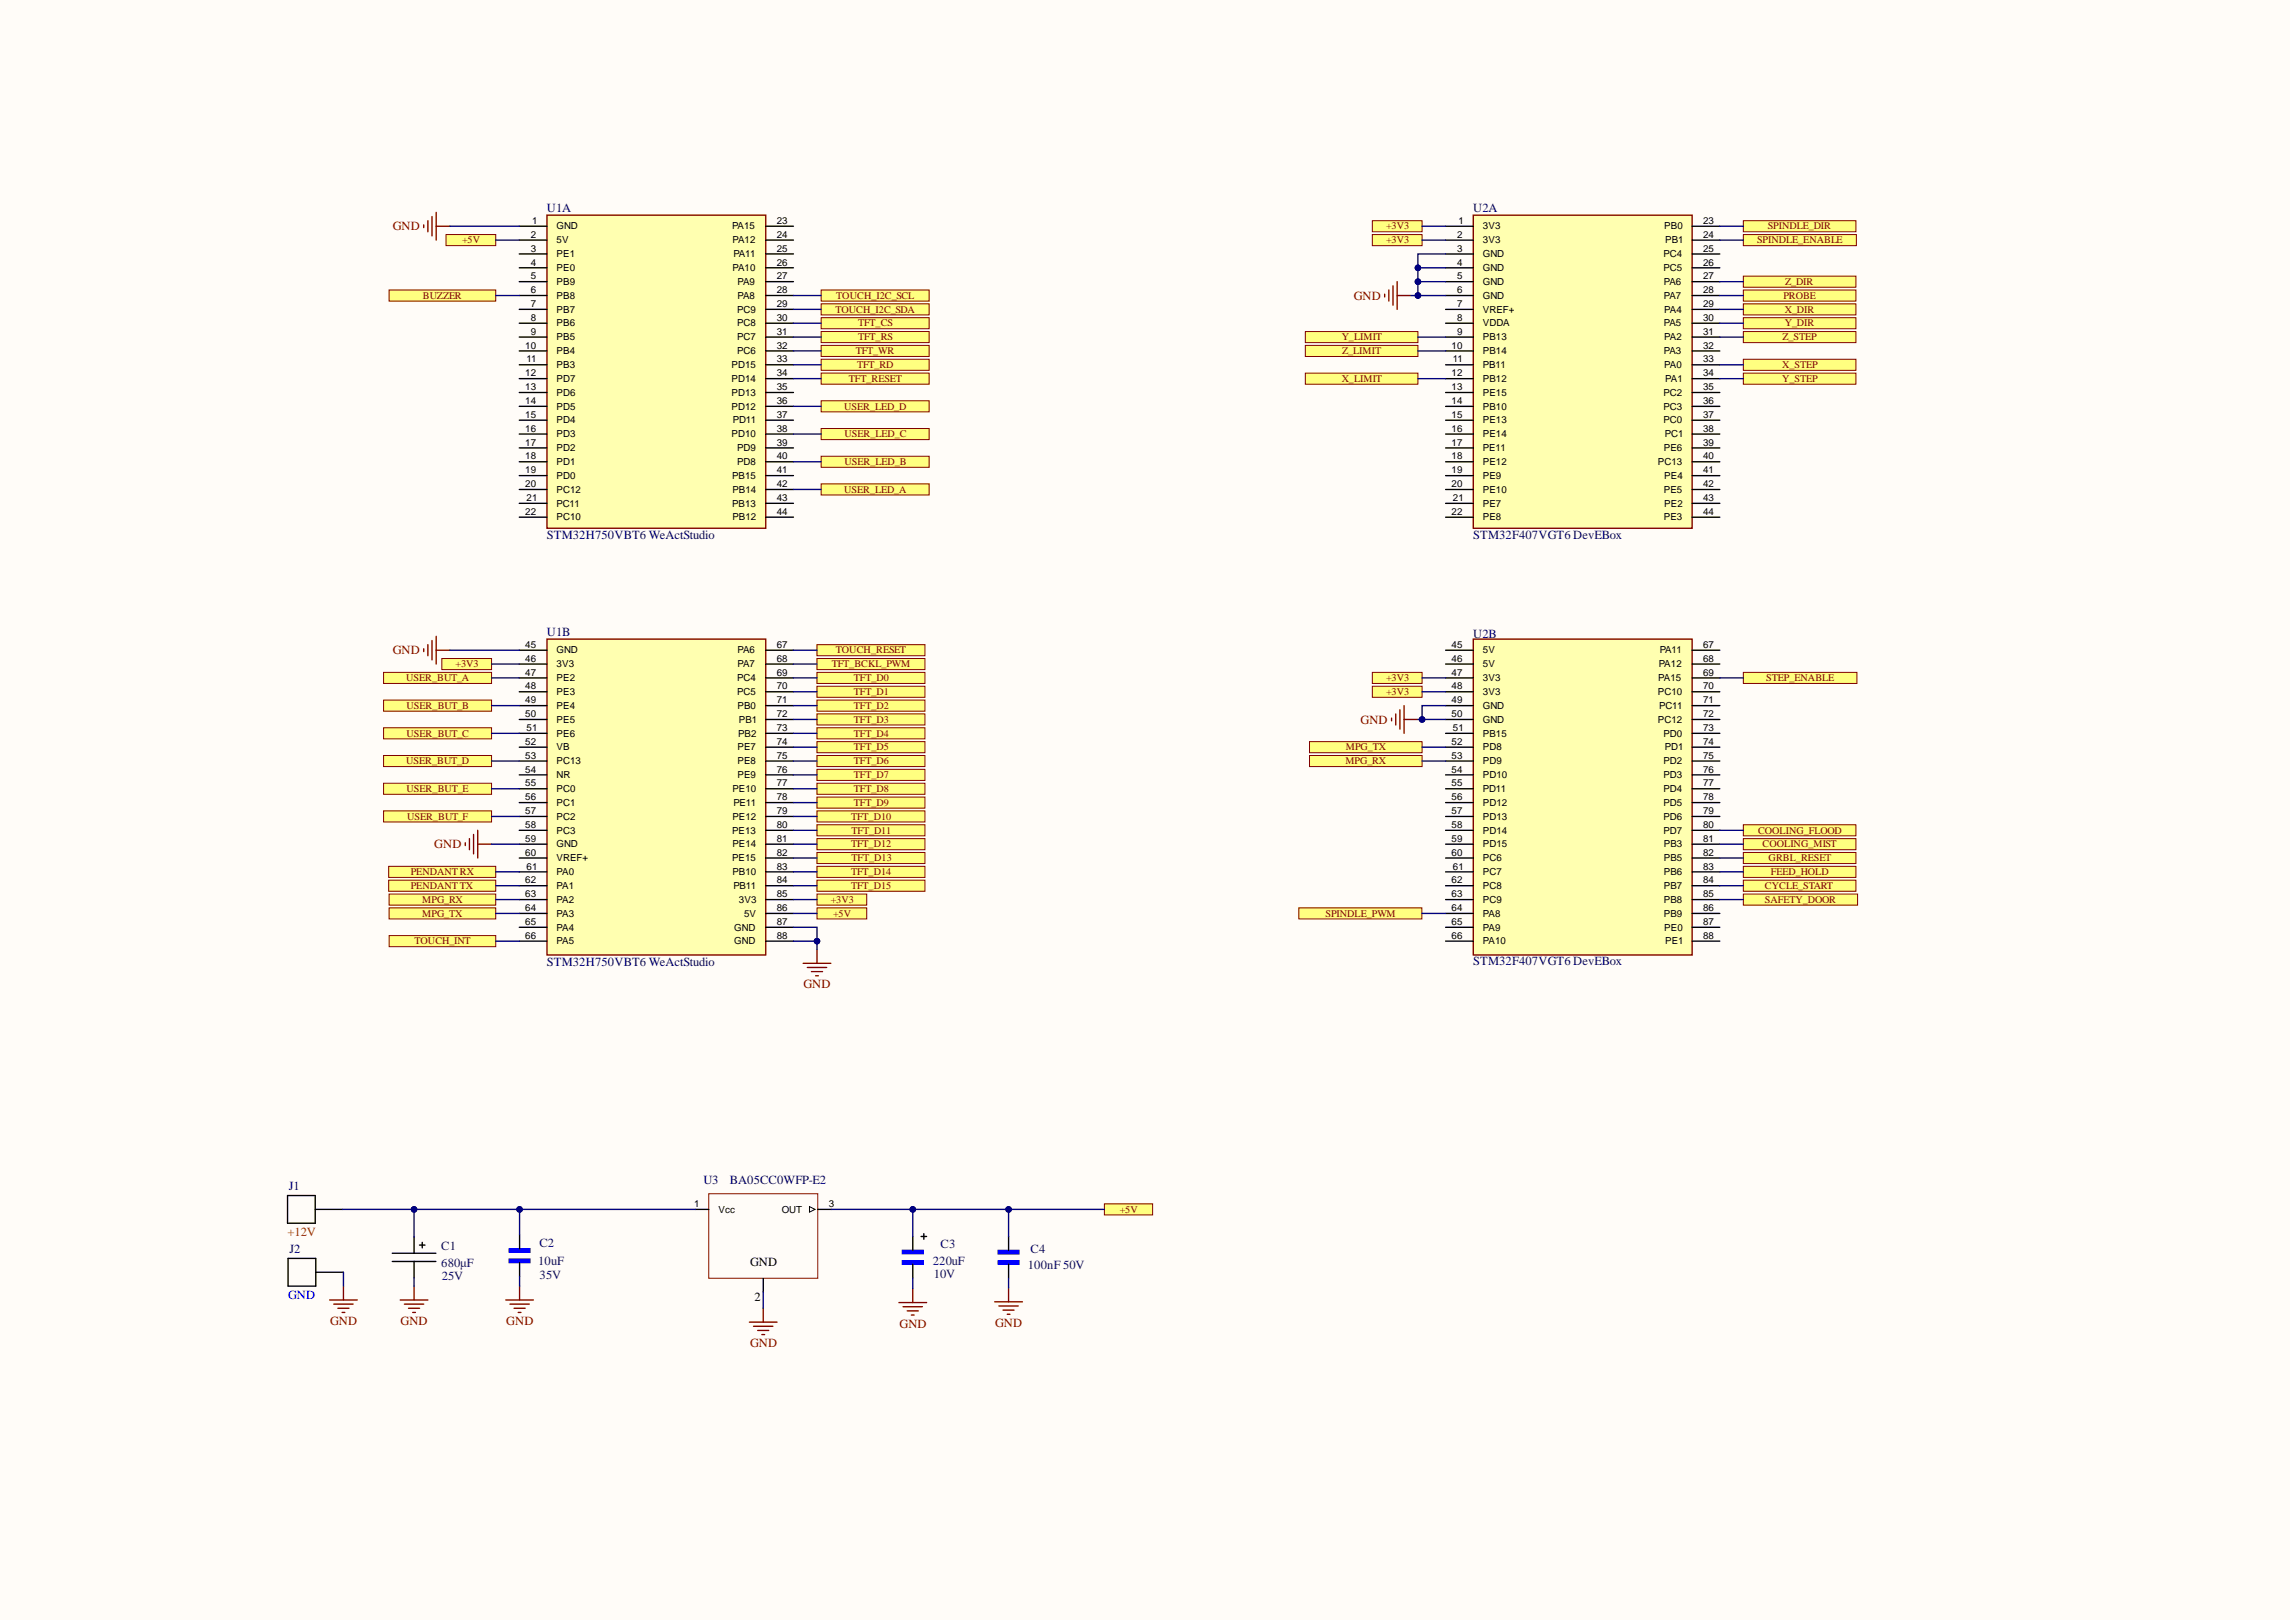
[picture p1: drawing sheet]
<svg xmlns="http://www.w3.org/2000/svg" width="420mm" height="297mm" viewBox="0 0 420 297" stroke-linecap="round" stroke-linejoin="round" font-family="sans-serif">
<defs><g id="words">
<g font-size="2.3" fill="#000080">
<text x="100.1" y="38.9">U1A</text>
<text x="269.7" y="38.9">U2A</text>
<text x="100.1" y="98.7">STM32H750VBT6 WeActStudio</text>
<text x="269.7" y="98.7">STM32F407VGT6 DevEBox</text>
<text x="100.1" y="116.5">U1B</text>
<text x="269.7" y="116.7">U2B</text>
<text x="100.1" y="176.8">STM32H750VBT6 WeActStudio</text>
<text x="269.7" y="176.6">STM32F407VGT6 DevEBox</text>
<text x="52.9" y="217.8">J1</text>
<text x="128.8" y="216.6">U3</text>
<text x="133.6" y="216.6">BA05CC0WFP-E2</text>
<text x="53" y="229.3">J2</text>
</g>
<g font-size="2.3" fill="#800000">
<text x="71.9" y="42.2">GND</text>
<text x="247.8" y="54.8">GND</text>
<text x="71.9" y="119.8">GND</text>
<text x="249.1" y="132.4">GND</text>
<text x="79.5" y="155.3">GND</text>
<text x="147.1" y="180.9">GND</text>
<text x="60.4" y="242.5">GND</text>
<text x="73.3" y="242.5">GND</text>
<text x="92.7" y="242.5">GND</text>
<text x="164.7" y="243">GND</text>
<text x="182.2" y="242.8">GND</text>
<text x="137.3" y="246.5">GND</text>
</g>
<text font-size="2.3" fill="#f00" x="52.6" y="226.2">+12V</text>
<g font-size="2.3" fill="#0d0777">
<text x="80.8" y="231.9">680μF</text>
<text x="80.8" y="228.8">C1</text>
<text x="98.5" y="231.5">10uF</text>
<text x="98.8" y="228.2">C2</text>
<text x="170.8" y="231.5">220uF</text>
<text x="170.9" y="233.9">10V</text>
<text x="172.2" y="228.4">C3</text>
<text x="188.2" y="232.3">100nF 50V</text>
<text x="188.7" y="229.4">C4</text>
<text x="80.9" y="234.2">25V</text>
<text x="98.8" y="234.1">35V</text>
</g>
<g font-size="2.3">
<text x="137.3" y="231.7">GND</text>
<text x="138.2" y="238.1">2</text>
</g>
<text font-size="2.3" fill="#00f" x="52.7" y="237.7">GND</text>
<g font-size="1.9" fill="#800000">
<text x="84.6" y="44.5">+5V</text>
<text x="253.8" y="44.5">+3V3</text>
<text x="253.8" y="42">+3V3</text>
<text x="321.7" y="44.5">SPINDLE_ENABLE</text>
<text x="323.6" y="42">SPINDLE_DIR</text>
<text x="326.8" y="52.1">Z_DIR</text>
<text x="77.4" y="54.7">BUZZER</text>
<text x="152.9" y="57.2">TOUCH_I2C_SDA</text>
<text x="153.1" y="54.7">TOUCH_I2C_SCL</text>
<text x="157.1" y="59.8">TFT_CS</text>
<text x="326.5" y="54.7">PROBE</text>
<text x="326.8" y="57.2">X_DIR</text>
<text x="326.8" y="59.8">Y_DIR</text>
<text x="156.7" y="64.8">TFT_WR</text>
<text x="157.1" y="62.3">TFT_RS</text>
<text x="245.6" y="62.3">Y_LIMIT</text>
<text x="245.7" y="64.8">Z_LIMIT</text>
<text x="326.3" y="62.3">Z_STEP</text>
<text x="155.4" y="69.9">TFT_RESET</text>
<text x="156.9" y="67.4">TFT_RD</text>
<text x="245.6" y="69.9">X_LIMIT</text>
<text x="326.3" y="67.4">X_STEP</text>
<text x="326.3" y="69.9">Y_STEP</text>
<text x="154.5" y="75">USER_LED_D</text>
<text x="154.6" y="80">USER_LED_C</text>
<text x="154.6" y="85.1">USER_LED_B</text>
<text x="154.5" y="90.2">USER_LED_A</text>
<text x="153" y="119.6">TOUCH_RESET</text>
<text x="74.4" y="124.7">USER_BUT_A</text>
<text x="83.4" y="122.1">+3V3</text>
<text x="152.3" y="122.1">TFT_BCKL_PWM</text>
<text x="156.3" y="124.7">TFT_D0</text>
<text x="253.8" y="124.7">+3V3</text>
<text x="323.4" y="124.7">STEP_ENABLE</text>
<text x="74.4" y="129.7">USER_BUT_B</text>
<text x="156.3" y="129.7">TFT_D2</text>
<text x="156.3" y="127.2">TFT_D1</text>
<text x="253.8" y="127.2">+3V3</text>
<text x="74.4" y="134.8">USER_BUT_C</text>
<text x="156.3" y="134.8">TFT_D4</text>
<text x="156.3" y="137.3">TFT_D5</text>
<text x="156.3" y="132.3">TFT_D3</text>
<text x="246.4" y="137.3">MPG_TX</text>
<text x="74.4" y="139.9">USER_BUT_D</text>
<text x="156.3" y="139.9">TFT_D6</text>
<text x="156.3" y="142.4">TFT_D7</text>
<text x="246.3" y="139.9">MPG_RX</text>
<text x="74.4" y="144.9">USER_BUT_E</text>
<text x="156.3" y="144.9">TFT_D8</text>
<text x="156.3" y="147.5">TFT_D9</text>
<text x="74.5" y="150">USER_BUT_F</text>
<text x="155.8" y="150">TFT_D10</text>
<text x="155.8" y="155.1">TFT_D12</text>
<text x="155.9" y="152.6">TFT_D11</text>
<text x="321.9" y="152.6">COOLING_FLOOD</text>
<text x="322.7" y="155.1">COOLING_MIST</text>
<text x="75.2" y="160.2">PENDANT RX</text>
<text x="155.8" y="160.2">TFT_D14</text>
<text x="155.9" y="157.6">TFT_D13</text>
<text x="323.8" y="157.6">GRBL_RESET</text>
<text x="324.2" y="160.2">FEED_HOLD</text>
<text x="75.2" y="162.7">PENDANT TX</text>
<text x="77.3" y="165.2">MPG_RX</text>
<text x="77.3" y="167.8">MPG_TX</text>
<text x="152.1" y="165.2">+3V3</text>
<text x="152.5" y="167.8">+5V</text>
<text x="155.8" y="162.7">TFT_D15</text>
<text x="242.7" y="167.8">SPINDLE_PWM</text>
<text x="323.1" y="162.7">CYCLE_START</text>
<text x="323.1" y="165.2">SAFETY_DOOR</text>
<text x="75.9" y="172.8">TOUCH_INT</text>
<text x="205" y="221.9">+5V</text>
</g>
<g font-size="1.8">
<text x="97.4" y="41">1</text>
<text x="142.2" y="41">23</text>
<text x="267" y="41">1</text>
<text x="311.8" y="41">23</text>
<text x="97.2" y="43.5">2</text>
<text x="97.2" y="46.1">3</text>
<text x="101.9" y="42">GND</text>
<text x="101.9" y="44.5">5V</text>
<text x="101.9" y="47.1">PE1</text>
<text x="134" y="42">PA15</text>
<text x="134.1" y="44.5">PA12</text>
<text x="134.3" y="47.1">PA11</text>
<text x="142.2" y="43.5">24</text>
<text x="142.2" y="46.1">25</text>
<text x="266.8" y="43.5">2</text>
<text x="266.8" y="46.1">3</text>
<text x="271.5" y="42">3V3</text>
<text x="271.5" y="44.5">3V3</text>
<text x="271.5" y="47.1">GND</text>
<text x="304.5" y="47.1">PC4</text>
<text x="304.7" y="42">PB0</text>
<text x="304.9" y="44.5">PB1</text>
<text x="311.8" y="43.5">24</text>
<text x="311.8" y="46.1">25</text>
<text x="97.2" y="48.6">4</text>
<text x="97.2" y="51.1">5</text>
<text x="97.2" y="53.7">6</text>
<text x="101.9" y="49.6">PE0</text>
<text x="101.9" y="52.1">PB9</text>
<text x="134.1" y="49.6">PA10</text>
<text x="135" y="52.1">PA9</text>
<text x="142.2" y="48.6">26</text>
<text x="142.2" y="51.1">27</text>
<text x="142.2" y="53.7">28</text>
<text x="266.8" y="48.6">4</text>
<text x="266.8" y="51.1">5</text>
<text x="266.8" y="53.7">6</text>
<text x="271.5" y="49.6">GND</text>
<text x="271.5" y="52.1">GND</text>
<text x="304.5" y="49.6">PC5</text>
<text x="304.6" y="52.1">PA6</text>
<text x="311.8" y="48.6">26</text>
<text x="311.8" y="51.1">27</text>
<text x="311.8" y="53.7">28</text>
<text x="97.2" y="56.2">7</text>
<text x="97.2" y="58.7">8</text>
<text x="101.9" y="54.7">PB8</text>
<text x="101.9" y="57.2">PB7</text>
<text x="101.9" y="59.8">PB6</text>
<text x="134.9" y="57.2">PC9</text>
<text x="134.9" y="59.8">PC8</text>
<text x="135" y="54.7">PA8</text>
<text x="142.2" y="56.2">29</text>
<text x="142.2" y="58.7">30</text>
<text x="266.8" y="56.2">7</text>
<text x="266.8" y="58.7">8</text>
<text x="271.5" y="54.7">GND</text>
<text x="271.5" y="57.2">VREF+</text>
<text x="271.5" y="59.8">VDDA</text>
<text x="304.6" y="54.7">PA7</text>
<text x="304.6" y="59.8">PA5</text>
<text x="304.7" y="57.2">PA4</text>
<text x="311.8" y="56.2">29</text>
<text x="311.8" y="58.7">30</text>
<text x="96.2" y="63.8">10</text>
<text x="97.2" y="61.3">9</text>
<text x="101.9" y="62.3">PB5</text>
<text x="101.9" y="64.8">PB4</text>
<text x="134.9" y="62.3">PC7</text>
<text x="134.9" y="64.8">PC6</text>
<text x="142.2" y="61.3">31</text>
<text x="142.2" y="63.8">32</text>
<text x="265.8" y="63.8">10</text>
<text x="266.8" y="61.3">9</text>
<text x="271.5" y="62.3">PB13</text>
<text x="271.5" y="64.8">PB14</text>
<text x="304.6" y="64.8">PA3</text>
<text x="304.7" y="62.3">PA2</text>
<text x="311.8" y="61.3">31</text>
<text x="311.8" y="63.8">32</text>
<text x="96.2" y="68.9">12</text>
<text x="96.2" y="71.4">13</text>
<text x="96.4" y="66.3">11</text>
<text x="101.9" y="67.4">PB3</text>
<text x="101.9" y="69.9">PD7</text>
<text x="133.9" y="67.4">PD15</text>
<text x="133.9" y="69.9">PD14</text>
<text x="142.2" y="66.3">33</text>
<text x="142.2" y="68.9">34</text>
<text x="142.2" y="71.4">35</text>
<text x="265.8" y="68.9">12</text>
<text x="265.8" y="71.4">13</text>
<text x="266" y="66.3">11</text>
<text x="271.5" y="67.4">PB11</text>
<text x="271.5" y="69.9">PB12</text>
<text x="304.7" y="67.4">PA0</text>
<text x="304.9" y="69.9">PA1</text>
<text x="311.8" y="66.3">33</text>
<text x="311.8" y="68.9">34</text>
<text x="311.8" y="71.4">35</text>
<text x="96.2" y="74">14</text>
<text x="96.2" y="76.5">15</text>
<text x="101.9" y="72.4">PD6</text>
<text x="101.9" y="75">PD5</text>
<text x="101.9" y="77.5">PD4</text>
<text x="133.9" y="72.4">PD13</text>
<text x="133.9" y="75">PD12</text>
<text x="134.2" y="77.5">PD11</text>
<text x="142.2" y="74">36</text>
<text x="142.2" y="76.5">37</text>
<text x="265.8" y="74">14</text>
<text x="265.8" y="76.5">15</text>
<text x="271.5" y="72.4">PE15</text>
<text x="271.5" y="75">PB10</text>
<text x="271.5" y="77.5">PE13</text>
<text x="304.5" y="72.4">PC2</text>
<text x="304.5" y="75">PC3</text>
<text x="304.5" y="77.5">PC0</text>
<text x="311.8" y="74">36</text>
<text x="311.8" y="76.5">37</text>
<text x="96.2" y="79">16</text>
<text x="96.2" y="81.6">17</text>
<text x="101.9" y="80">PD3</text>
<text x="101.9" y="82.6">PD2</text>
<text x="133.9" y="80">PD10</text>
<text x="134.9" y="82.6">PD9</text>
<text x="142.2" y="79">38</text>
<text x="142.2" y="81.6">39</text>
<text x="265.8" y="79">16</text>
<text x="265.8" y="81.6">17</text>
<text x="271.5" y="80">PE14</text>
<text x="271.5" y="82.6">PE11</text>
<text x="304.6" y="82.6">PE6</text>
<text x="304.8" y="80">PC1</text>
<text x="311.8" y="79">38</text>
<text x="311.8" y="81.6">39</text>
<text x="96.2" y="84.1">18</text>
<text x="96.2" y="86.6">19</text>
<text x="96.2" y="89.2">20</text>
<text x="101.9" y="85.1">PD1</text>
<text x="101.9" y="87.6">PD0</text>
<text x="134" y="87.6">PB15</text>
<text x="134.9" y="85.1">PD8</text>
<text x="142.2" y="84.1">40</text>
<text x="142.2" y="86.6">41</text>
<text x="142.2" y="89.2">42</text>
<text x="265.8" y="84.1">18</text>
<text x="265.8" y="86.6">19</text>
<text x="265.8" y="89.2">20</text>
<text x="271.5" y="85.1">PE12</text>
<text x="271.5" y="87.6">PE9</text>
<text x="303.5" y="85.1">PC13</text>
<text x="304.7" y="87.6">PE4</text>
<text x="311.8" y="84.1">40</text>
<text x="311.8" y="86.6">41</text>
<text x="311.8" y="89.2">42</text>
<text x="96.2" y="94.2">22</text>
<text x="96.4" y="91.7">21</text>
<text x="101.9" y="90.2">PC12</text>
<text x="101.9" y="92.7">PC11</text>
<text x="101.9" y="95.2">PC10</text>
<text x="134" y="92.7">PB13</text>
<text x="134.1" y="95.2">PB12</text>
<text x="134.1" y="90.2">PB14</text>
<text x="142.2" y="94.2">44</text>
<text x="142.2" y="91.7">43</text>
<text x="265.8" y="94.2">22</text>
<text x="266" y="91.7">21</text>
<text x="271.5" y="90.2">PE10</text>
<text x="271.5" y="92.7">PE7</text>
<text x="271.5" y="95.2">PE8</text>
<text x="304.6" y="95.2">PE3</text>
<text x="304.6" y="90.2">PE5</text>
<text x="304.7" y="92.7">PE2</text>
<text x="311.8" y="94.2">44</text>
<text x="311.8" y="91.7">43</text>
<text x="96.2" y="118.6">45</text>
<text x="101.9" y="119.6">GND</text>
<text x="135" y="119.6">PA6</text>
<text x="142.2" y="118.6">67</text>
<text x="265.8" y="118.6">45</text>
<text x="271.5" y="119.6">5V</text>
<text x="303.9" y="119.6">PA11</text>
<text x="311.8" y="118.6">67</text>
<text x="96.2" y="121.1">46</text>
<text x="96.2" y="123.6">47</text>
<text x="101.9" y="122.1">3V3</text>
<text x="101.9" y="124.7">PE2</text>
<text x="134.9" y="124.7">PC4</text>
<text x="135" y="122.1">PA7</text>
<text x="142.2" y="121.1">68</text>
<text x="142.2" y="123.6">69</text>
<text x="265.8" y="121.1">46</text>
<text x="265.8" y="123.6">47</text>
<text x="271.5" y="122.1">5V</text>
<text x="271.5" y="124.7">3V3</text>
<text x="303.6" y="124.7">PA15</text>
<text x="303.7" y="122.1">PA12</text>
<text x="311.8" y="121.1">68</text>
<text x="311.8" y="123.6">69</text>
<text x="96.2" y="126.2">48</text>
<text x="96.2" y="128.7">49</text>
<text x="96.2" y="131.3">50</text>
<text x="101.9" y="127.2">PE3</text>
<text x="101.9" y="129.7">PE4</text>
<text x="134.9" y="127.2">PC5</text>
<text x="135" y="129.7">PB0</text>
<text x="142.2" y="126.2">70</text>
<text x="142.2" y="128.7">71</text>
<text x="142.2" y="131.3">72</text>
<text x="265.8" y="126.2">48</text>
<text x="265.8" y="128.7">49</text>
<text x="265.8" y="131.3">50</text>
<text x="271.5" y="127.2">3V3</text>
<text x="271.5" y="129.7">GND</text>
<text x="303.5" y="127.2">PC10</text>
<text x="303.8" y="129.7">PC11</text>
<text x="311.8" y="126.2">70</text>
<text x="311.8" y="128.7">71</text>
<text x="311.8" y="131.3">72</text>
<text x="96.2" y="136.3">52</text>
<text x="96.4" y="133.8">51</text>
<text x="101.9" y="132.3">PE5</text>
<text x="101.9" y="134.8">PE6</text>
<text x="101.9" y="137.3">VB</text>
<text x="135" y="137.3">PE7</text>
<text x="135.1" y="134.8">PB2</text>
<text x="135.3" y="132.3">PB1</text>
<text x="142.2" y="133.8">73</text>
<text x="142.2" y="136.3">74</text>
<text x="265.8" y="136.3">52</text>
<text x="266" y="133.8">51</text>
<text x="271.5" y="132.3">GND</text>
<text x="271.5" y="134.8">PB15</text>
<text x="271.5" y="137.3">PD8</text>
<text x="303.5" y="132.3">PC12</text>
<text x="304.5" y="134.8">PD0</text>
<text x="304.8" y="137.3">PD1</text>
<text x="311.8" y="133.8">73</text>
<text x="311.8" y="136.3">74</text>
<text x="96.2" y="138.9">53</text>
<text x="96.2" y="141.4">54</text>
<text x="96.2" y="143.9">55</text>
<text x="101.9" y="139.9">PC13</text>
<text x="101.9" y="142.4">NR</text>
<text x="135" y="139.9">PE8</text>
<text x="135" y="142.4">PE9</text>
<text x="142.2" y="138.9">75</text>
<text x="142.2" y="141.4">76</text>
<text x="142.2" y="143.9">77</text>
<text x="265.8" y="138.9">53</text>
<text x="265.8" y="141.4">54</text>
<text x="265.8" y="143.9">55</text>
<text x="271.5" y="139.9">PD9</text>
<text x="271.5" y="142.4">PD10</text>
<text x="304.5" y="139.9">PD2</text>
<text x="304.5" y="142.4">PD3</text>
<text x="311.8" y="138.9">75</text>
<text x="311.8" y="141.4">76</text>
<text x="311.8" y="143.9">77</text>
<text x="96.2" y="146.5">56</text>
<text x="96.2" y="149">57</text>
<text x="101.9" y="144.9">PC0</text>
<text x="101.9" y="147.5">PC1</text>
<text x="134.1" y="144.9">PE10</text>
<text x="134.3" y="147.5">PE11</text>
<text x="142.2" y="146.5">78</text>
<text x="142.2" y="149">79</text>
<text x="265.8" y="146.5">56</text>
<text x="265.8" y="149">57</text>
<text x="271.5" y="144.9">PD11</text>
<text x="271.5" y="147.5">PD12</text>
<text x="304.5" y="144.9">PD4</text>
<text x="304.5" y="147.5">PD5</text>
<text x="311.8" y="146.5">78</text>
<text x="311.8" y="149">79</text>
<text x="96.2" y="151.5">58</text>
<text x="96.2" y="154.1">59</text>
<text x="101.9" y="150">PC2</text>
<text x="101.9" y="152.6">PC3</text>
<text x="101.9" y="155.1">GND</text>
<text x="134" y="152.6">PE13</text>
<text x="134.1" y="150">PE12</text>
<text x="134.1" y="155.1">PE14</text>
<text x="142.2" y="151.5">80</text>
<text x="142.2" y="154.1">81</text>
<text x="265.8" y="151.5">58</text>
<text x="265.8" y="154.1">59</text>
<text x="271.5" y="150">PD13</text>
<text x="271.5" y="152.6">PD14</text>
<text x="271.5" y="155.1">PD15</text>
<text x="304.5" y="150">PD6</text>
<text x="304.5" y="152.6">PD7</text>
<text x="304.6" y="155.1">PB3</text>
<text x="311.8" y="151.5">80</text>
<text x="311.8" y="154.1">81</text>
<text x="96.2" y="156.6">60</text>
<text x="96.2" y="161.7">62</text>
<text x="96.4" y="159.1">61</text>
<text x="101.9" y="157.6">VREF+</text>
<text x="101.9" y="160.2">PA0</text>
<text x="134" y="157.6">PE15</text>
<text x="134.1" y="160.2">PB10</text>
<text x="142.2" y="156.6">82</text>
<text x="142.2" y="159.1">83</text>
<text x="142.2" y="161.7">84</text>
<text x="265.8" y="156.6">60</text>
<text x="265.8" y="161.7">62</text>
<text x="266" y="159.1">61</text>
<text x="271.5" y="157.6">PC6</text>
<text x="271.5" y="160.2">PC7</text>
<text x="304.6" y="157.6">PB5</text>
<text x="304.6" y="160.2">PB6</text>
<text x="311.8" y="156.6">82</text>
<text x="311.8" y="159.1">83</text>
<text x="311.8" y="161.7">84</text>
<text x="96.2" y="164.2">63</text>
<text x="96.2" y="166.8">64</text>
<text x="101.9" y="162.7">PA1</text>
<text x="101.9" y="165.2">PA2</text>
<text x="101.9" y="167.8">PA3</text>
<text x="134.3" y="162.7">PB11</text>
<text x="135.3" y="165.2">3V3</text>
<text x="136.2" y="167.8">5V</text>
<text x="142.2" y="164.2">85</text>
<text x="142.2" y="166.8">86</text>
<text x="265.8" y="164.2">63</text>
<text x="265.8" y="166.8">64</text>
<text x="271.5" y="162.7">PC8</text>
<text x="271.5" y="165.2">PC9</text>
<text x="271.5" y="167.8">PA8</text>
<text x="304.6" y="162.7">PB7</text>
<text x="304.6" y="165.2">PB8</text>
<text x="304.6" y="167.8">PB9</text>
<text x="311.8" y="164.2">85</text>
<text x="311.8" y="166.8">86</text>
<text x="96.2" y="169.3">65</text>
<text x="96.2" y="171.8">66</text>
<text x="101.9" y="170.3">PA4</text>
<text x="101.9" y="172.8">PA5</text>
<text x="134.4" y="172.8">GND</text>
<text x="134.4" y="170.3">GND</text>
<text x="142.2" y="171.8">88</text>
<text x="142.2" y="169.3">87</text>
<text x="265.8" y="169.3">65</text>
<text x="265.8" y="171.8">66</text>
<text x="271.5" y="170.3">PA9</text>
<text x="271.5" y="172.8">PA10</text>
<text x="304.7" y="170.3">PE0</text>
<text x="304.9" y="172.8">PE1</text>
<text x="311.8" y="171.8">88</text>
<text x="311.8" y="169.3">87</text>
<text x="127.1" y="220.9">1</text>
<text x="131.6" y="221.9">Vcc</text>
<text x="143.1" y="221.9">OUT</text>
<text x="151.8" y="220.9">3</text>
</g>
</g></defs>
<g fill="#fffcf8">
<path d="M0 0h419.2v296.5h-419.2z" fill-rule="evenodd"/>
<path d="M0 0h419.2v296.5h-419.2z" fill-rule="evenodd"/>
</g>
<path d="M100.1 39.4h40.1v57.3h-40.1z" fill-rule="evenodd" fill="#ffffb0"/>
<path d="M100.1 39.4h40.1v57.3h-40.1z" fill="none" stroke="#800000" stroke-width=".25"/>
<g fill="none" stroke="#000" stroke-width=".25">
<path d="M95.1 41.4h5M95.1 43.9h5M95.1 46.5h5M95.1 49h5M95.1 51.5h5M95.1 54.1h5M95.1 56.6h5M95.1 59.2h5M140.2 41.4h5.1M140.2 43.9h5.1M140.2 46.5h5.1M140.2 49h5.1"/>
<path d="M140.2 51.5h5.1M140.2 54.1h5.1M140.2 56.6h5.1M140.2 59.2h5.1M95.1 61.7h5M95.1 64.2h5M95.1 66.8h5M95.1 69.3h5M95.1 71.8h5M95.1 74.4h5M95.1 76.9h5M95.1 79.4h5"/>
<path d="M140.2 61.7h5.1M140.2 64.2h5.1M140.2 66.8h5.1M140.2 69.3h5.1M140.2 71.8h5.1M140.2 74.4h5.1M140.2 76.9h5.1M140.2 79.4h5.1M95.1 82h5M95.1 84.5h5M95.1 87h5M95.1 89.6h5"/>
<path d="M95.1 92.1h5M95.1 94.7h5M140.2 82h5.1M140.2 84.5h5.1M140.2 87h5.1M140.2 89.6h5.1M140.2 92.1h5.1M140.2 94.7h5.1"/>
</g>
<path d="M100.1 117h40.1v57.8h-40.1z" fill-rule="evenodd" fill="#ffffb0"/>
<path d="M100.1 117h40.1v57.8h-40.1z" fill="none" stroke="#800000" stroke-width=".25"/>
<g fill="none" stroke="#000" stroke-width=".25">
<path d="M95.1 119h5M140.2 119h5.1M95.1 121.5h5M95.1 124.1h5M95.1 126.6h5M95.1 129.1h5M95.1 131.7h5M95.1 134.2h5M95.1 136.7h5M95.1 139.3h5M140.2 121.5h5.1M140.2 124.1h5.1"/>
<path d="M140.2 126.6h5.1M140.2 129.1h5.1M140.2 131.7h5.1M140.2 134.2h5.1M140.2 136.7h5.1M140.2 139.3h5.1M95.1 141.8h5M95.1 144.4h5M95.1 146.9h5M95.1 149.4h5M95.1 152h5M95.1 154.5h5"/>
<path d="M95.1 157h5M95.1 159.6h5M140.2 141.8h5.1M140.2 144.4h5.1M140.2 146.9h5.1M140.2 149.4h5.1M140.2 152h5.1M140.2 154.5h5.1M140.2 157h5.1M140.2 159.6h5.1M95.1 162.1h5M95.1 164.6h5"/>
<path d="M95.1 167.2h5M95.1 169.7h5M95.1 172.2h5M140.2 162.1h5.1M140.2 164.6h5.1M140.2 167.2h5.1M140.2 169.7h5.1M140.2 172.2h5.1"/>
</g>
<path d="M150.3 53.1h19.8v2h-19.8z" fill-rule="evenodd" fill="#ffff80"/>
<path d="M150.3 53.1h19.8v2h-19.8z" fill="none" stroke="#800000" stroke-width=".18"/>
<path d="M150.3 55.6h19.8v2h-19.8z" fill-rule="evenodd" fill="#ffff80"/>
<path d="M150.3 55.6h19.8v2h-19.8z" fill="none" stroke="#800000" stroke-width=".18"/>
<path d="M71.2 163.6h19.6v2.1h-19.6z" fill-rule="evenodd" fill="#ffff80"/>
<path d="M71.2 163.6h19.6v2.1h-19.6z" fill="none" stroke="#800000" stroke-width=".18"/>
<path d="M71.2 166.2h19.6v2h-19.6z" fill-rule="evenodd" fill="#ffff80"/>
<path d="M71.2 166.2h19.6v2h-19.6z" fill="none" stroke="#800000" stroke-width=".18"/>
<path d="M269.7 39.4h40.1v57.3h-40.1z" fill-rule="evenodd" fill="#ffffb0"/>
<path d="M269.7 39.4h40.1v57.3h-40.1z" fill="none" stroke="#800000" stroke-width=".25"/>
<g fill="none" stroke="#000" stroke-width=".25">
<path d="M264.7 41.4h5M264.7 43.9h5M264.7 46.5h5M264.7 49h5M264.7 51.6h5M264.7 54.1h5M264.7 56.6h5M264.7 59.2h5M309.8 41.4h5.1M309.8 43.9h5.1M309.8 46.5h5.1M309.8 49h5.1"/>
<path d="M309.8 51.6h5.1M309.8 54.1h5.1M309.8 56.6h5.1M309.8 59.2h5.1M264.7 61.7h5M264.7 64.2h5M264.7 66.8h5M264.7 69.3h5M264.7 71.8h5M264.7 74.4h5M264.7 76.9h5M264.7 79.4h5"/>
<path d="M309.8 61.7h5.1M309.8 64.2h5.1M309.8 66.8h5.1M309.8 69.3h5.1M309.8 71.8h5.1M309.8 74.4h5.1M309.8 76.9h5.1M309.8 79.4h5.1M264.7 82h5M264.7 84.5h5M264.7 87.1h5M264.7 89.6h5"/>
<path d="M264.7 92.1h5M264.7 94.7h5M309.8 82h5.1M309.8 84.5h5.1M309.8 87.1h5.1M309.8 89.6h5.1M309.8 92.1h5.1M309.8 94.7h5.1"/>
</g>
<path d="M269.7 117h40.1v57.8h-40.1z" fill-rule="evenodd" fill="#ffffb0"/>
<path d="M269.7 117h40.1v57.8h-40.1z" fill="none" stroke="#800000" stroke-width=".25"/>
<g fill="none" stroke="#000" stroke-width=".25">
<path d="M264.7 119h5M309.8 119h5.1M264.7 121.5h5M264.7 124.1h5M264.7 126.6h5M264.7 129.1h5M264.7 131.7h5M264.7 134.2h5M264.7 136.7h5M264.7 139.3h5M309.8 121.5h5.1M309.8 124.1h5.1"/>
<path d="M309.8 126.6h5.1M309.8 129.1h5.1M309.8 131.7h5.1M309.8 134.2h5.1M309.8 136.7h5.1M309.8 139.3h5.1M264.7 141.8h5M264.7 144.4h5M264.7 146.9h5M264.7 149.4h5M264.7 152h5M264.7 154.5h5"/>
<path d="M264.7 157h5M264.7 159.6h5M309.8 141.8h5.1M309.8 144.4h5.1M309.8 146.9h5.1M309.8 149.4h5.1M309.8 152h5.1M309.8 154.5h5.1M309.8 157h5.1M309.8 159.6h5.1M264.7 162.1h5M264.7 164.6h5"/>
<path d="M264.7 167.2h5M264.7 169.7h5M264.7 172.2h5M309.8 162.1h5.1M309.8 164.6h5.1M309.8 167.2h5.1M309.8 169.7h5.1M309.8 172.2h5.1"/>
</g>
<path d="M319.2 65.8h20.6v2h-20.6z" fill-rule="evenodd" fill="#ffff80"/>
<path d="M319.2 65.8h20.6v2h-20.6z" fill="none" stroke="#800000" stroke-width=".18"/>
<path d="M319.2 68.3h20.6v2h-20.6z" fill-rule="evenodd" fill="#ffff80"/>
<path d="M319.2 68.3h20.6v2h-20.6z" fill="none" stroke="#800000" stroke-width=".18"/>
<path d="M319.2 60.7h20.6v2h-20.6z" fill-rule="evenodd" fill="#ffff80"/>
<path d="M319.2 60.7h20.6v2h-20.6z" fill="none" stroke="#800000" stroke-width=".18"/>
<path d="M319.2 55.6h20.6v2h-20.6z" fill-rule="evenodd" fill="#ffff80"/>
<path d="M319.2 55.6h20.6v2h-20.6z" fill="none" stroke="#800000" stroke-width=".18"/>
<path d="M319.2 58.1h20.6v2.1h-20.6z" fill-rule="evenodd" fill="#ffff80"/>
<path d="M319.2 58.1h20.6v2.1h-20.6z" fill="none" stroke="#800000" stroke-width=".18"/>
<path d="M319.2 50.5h20.6v2.1h-20.6z" fill-rule="evenodd" fill="#ffff80"/>
<path d="M319.2 50.5h20.6v2.1h-20.6z" fill="none" stroke="#800000" stroke-width=".18"/>
<path d="M239 68.3h20.6v2h-20.6z" fill-rule="evenodd" fill="#ffff80"/>
<path d="M239 68.3h20.6v2h-20.6z" fill="none" stroke="#800000" stroke-width=".18"/>
<path d="M319.2 123.1h20.8v2h-20.8z" fill-rule="evenodd" fill="#ffff80"/>
<path d="M319.2 123.1h20.8v2h-20.8z" fill="none" stroke="#800000" stroke-width=".18"/>
<path d="M239 60.7h20.6v2h-20.6z" fill-rule="evenodd" fill="#ffff80"/>
<path d="M239 60.7h20.6v2h-20.6z" fill="none" stroke="#800000" stroke-width=".18"/>
<path d="M239 63.2h20.6v2h-20.6z" fill-rule="evenodd" fill="#ffff80"/>
<path d="M239 63.2h20.6v2h-20.6z" fill="none" stroke="#800000" stroke-width=".18"/>
<path d="M319.2 42.9h20.7v2.1h-20.7z" fill-rule="evenodd" fill="#ffff80"/>
<path d="M319.2 42.9h20.7v2.1h-20.7z" fill="none" stroke="#800000" stroke-width=".18"/>
<path d="M319.2 40.4h20.6v2h-20.6z" fill-rule="evenodd" fill="#ffff80"/>
<path d="M319.2 40.4h20.6v2h-20.6z" fill="none" stroke="#800000" stroke-width=".18"/>
<path d="M319.2 153.5h20.6v2h-20.6z" fill-rule="evenodd" fill="#ffff80"/>
<path d="M319.2 153.5h20.6v2h-20.6z" fill="none" stroke="#800000" stroke-width=".18"/>
<path d="M319.2 156h20.6v2h-20.6z" fill-rule="evenodd" fill="#ffff80"/>
<path d="M319.2 156h20.6v2h-20.6z" fill="none" stroke="#800000" stroke-width=".18"/>
<path d="M319.2 158.6h20.6v2h-20.6z" fill-rule="evenodd" fill="#ffff80"/>
<path d="M319.2 158.6h20.6v2h-20.6z" fill="none" stroke="#800000" stroke-width=".18"/>
<path d="M319.2 161.1h20.6v2h-20.6z" fill-rule="evenodd" fill="#ffff80"/>
<path d="M319.2 161.1h20.6v2h-20.6z" fill="none" stroke="#800000" stroke-width=".18"/>
<path d="M319.2 163.6h20.9v2.1h-20.9z" fill-rule="evenodd" fill="#ffff80"/>
<path d="M319.2 163.6h20.9v2.1h-20.9z" fill="none" stroke="#800000" stroke-width=".18"/>
<path d="M319.2 53.1h20.6v2h-20.6z" fill-rule="evenodd" fill="#ffff80"/>
<path d="M319.2 53.1h20.6v2h-20.6z" fill="none" stroke="#800000" stroke-width=".18"/>
<path d="M239.7 135.7h20.7v2.1h-20.7z" fill-rule="evenodd" fill="#ffff80"/>
<path d="M239.7 135.7h20.7v2.1h-20.7z" fill="none" stroke="#800000" stroke-width=".18"/>
<path d="M239.7 138.3h20.7v2h-20.7z" fill-rule="evenodd" fill="#ffff80"/>
<path d="M239.7 138.3h20.7v2h-20.7z" fill="none" stroke="#800000" stroke-width=".18"/>
<path d="M237.8 166.2h22.5v2h-22.5z" fill-rule="evenodd" fill="#ffff80"/>
<path d="M237.8 166.2h22.5v2h-22.5z" fill="none" stroke="#800000" stroke-width=".18"/>
<path d="M80.9 120.5h9.1v2h-9.1z" fill-rule="evenodd" fill="#ffff80"/>
<path d="M80.9 120.5h9.1v2h-9.1z" fill="none" stroke="#800000" stroke-width=".18"/>
<path d="M149.6 163.6h9.1v2.1h-9.1z" fill-rule="evenodd" fill="#ffff80"/>
<path d="M149.6 163.6h9.1v2.1h-9.1z" fill="none" stroke="#800000" stroke-width=".18"/>
<path d="M149.6 166.2h9.1v2h-9.1z" fill-rule="evenodd" fill="#ffff80"/>
<path d="M149.6 166.2h9.1v2h-9.1z" fill="none" stroke="#800000" stroke-width=".18"/>
<g fill="none" stroke="#800000" stroke-width=".25">
<path d="M79.1 39.6v3.6M79.9 38.9v5M77.6 41.2v.5M78.3 40.4v2M79.9 41.4h2.5M253.5 53.8v.5M254.3 53.1v2M255 52.3v3.6M255.8 51.6v5M255.8 54.1h2.5M77.6 118.7v.6M78.3 118v2"/>
<path d="M79.1 117.2v3.6M79.9 116.5v5M79.9 119h2.5M254.8 131.4v.5M255.5 130.7v2M256.3 129.9v3.6M257.1 129.1v5.1M257.1 131.7h2.5M85.2 154.2v.6M85.9 153.5v2M86.7 152.7v3.6M87.5 152v5"/>
<path d="M87.5 154.5h2.5M147 176.3h5.1M147.8 177.1h3.5M148.6 177.8h2M149.3 178.6h.5M149.6 173.8v2.5"/>
</g>
<path d="M319.2 150.9h20.6v2.1h-20.6z" fill-rule="evenodd" fill="#ffff80"/>
<path d="M319.2 150.9h20.6v2.1h-20.6z" fill="none" stroke="#800000" stroke-width=".18"/>
<path d="M71.8 229.4h8M71.8 230.9h8M75.8 226.4v3M75.8 230.9v3M76.8 227.9h1M77.3 227.4v1" fill="none" stroke="#000" stroke-width=".25"/>
<path d="M73.3 237.9h5M74 238.7h3.6M74.8 239.4h2M75.8 235.4v2.5M75.6 240.2h.5" fill="none" stroke="#800000" stroke-width=".25"/>
<path d="M93.2 228.5h3.8v.7h-3.8z" fill-rule="evenodd" fill="#00f"/>
<path d="M93.2 228.5h3.8v.7h-3.8z" fill="none" stroke="#00f" stroke-width=".25"/>
<path d="M93.2 230.4h3.8v.7h-3.8z" fill-rule="evenodd" fill="#00f"/>
<path d="M93.2 230.4h3.8v.7h-3.8z" fill="none" stroke="#00f" stroke-width=".25"/>
<path d="M95.1 226v2.5M95.1 231.1v2.5" fill="none" stroke="#000" stroke-width=".25"/>
<path d="M182.1 238.3h5.1M182.9 239h3.5M183.6 239.8h2.1M184.7 235.7v2.6M184.4 240.5h.5" fill="none" stroke="#800000" stroke-width=".25"/>
<path d="M165.2 230.7h3.8v.7h-3.8z" fill-rule="evenodd" fill="#00f"/>
<path d="M165.2 230.7h3.8v.7h-3.8z" fill="none" stroke="#00f" stroke-width=".25"/>
<path d="M165.2 228.8h3.8v.7h-3.8z" fill-rule="evenodd" fill="#00f"/>
<path d="M165.2 228.8h3.8v.7h-3.8z" fill="none" stroke="#00f" stroke-width=".25"/>
<path d="M167.1 226.3v2.5M167.1 231.4v2.5M168.6 226.3h1M169.1 225.8v1" fill="none" stroke="#000" stroke-width=".25"/>
<g fill="none" stroke="#800000" stroke-width=".25">
<path d="M60.3 237.9h5.1M61.1 238.7h3.6M61.9 239.4h2M62.9 235.4v2.5M92.6 237.9h5.1M93.4 238.7h3.5M94.1 239.4h2M95.1 235.4v2.5M164.6 238.4h5M165.3 239.2h3.6M166.1 239.9h2M167.1 235.9v2.5"/>
<path d="M62.6 240.2h.5M94.9 240.2h.5M166.9 240.7h.5"/>
</g>
<path d="M202.2 220.3h8.8v2.1h-8.8z" fill-rule="evenodd" fill="#ffff80"/>
<path d="M129.8 218.5h19.9v15.4h-19.9zM202.2 220.3h8.8v2.1h-8.8z" fill="none" stroke="#800000" stroke-width=".18"/>
<path d="M52.6 218.8h5.1v5.1h-5.1zM52.7 230.3h5.1v5.1h-5.1zM57.7 221.3h5.1M57.8 232.8h5.1M127.3 221.3h2.5M139.7 234v2.5M149.7 221.3h2.5" fill="none" stroke="#000" stroke-width=".25"/>
<path d="M148.2 220.8l1 .5-1 .5z" fill="none" stroke="#000" stroke-width=".18"/>
<path d="M139.7 239.4v2.6M137.2 242h5.1M138 242.7h3.5M138.7 243.5h2M139.5 244.3h.5" fill="none" stroke="#800000" stroke-width=".25"/>
<path d="M150.3 63.2h19.8v2h-19.8z" fill-rule="evenodd" fill="#ffff80"/>
<path d="M150.3 63.2h19.8v2h-19.8z" fill="none" stroke="#800000" stroke-width=".18"/>
<path d="M150.3 60.7h19.8v2h-19.8z" fill-rule="evenodd" fill="#ffff80"/>
<path d="M150.3 60.7h19.8v2h-19.8z" fill="none" stroke="#800000" stroke-width=".18"/>
<path d="M150.3 58.1h19.8v2.1h-19.8z" fill-rule="evenodd" fill="#ffff80"/>
<path d="M150.3 58.1h19.8v2.1h-19.8z" fill="none" stroke="#800000" stroke-width=".18"/>
<path d="M150.3 68.3h19.8v2h-19.8z" fill-rule="evenodd" fill="#ffff80"/>
<path d="M150.3 68.3h19.8v2h-19.8z" fill="none" stroke="#800000" stroke-width=".18"/>
<path d="M150.3 65.7h19.8v2.1h-19.8z" fill-rule="evenodd" fill="#ffff80"/>
<path d="M150.3 65.7h19.8v2.1h-19.8z" fill="none" stroke="#800000" stroke-width=".18"/>
<path d="M149.6 161.1h19.7v2h-19.7z" fill-rule="evenodd" fill="#ffff80"/>
<path d="M149.6 161.1h19.7v2h-19.7z" fill="none" stroke="#800000" stroke-width=".18"/>
<path d="M149.6 158.6h19.7v2h-19.7z" fill-rule="evenodd" fill="#ffff80"/>
<path d="M149.6 158.6h19.7v2h-19.7z" fill="none" stroke="#800000" stroke-width=".18"/>
<path d="M149.6 156h19.7v2h-19.7z" fill-rule="evenodd" fill="#ffff80"/>
<path d="M149.6 156h19.7v2h-19.7z" fill="none" stroke="#800000" stroke-width=".18"/>
<path d="M149.6 123.1h19.7v2h-19.7z" fill-rule="evenodd" fill="#ffff80"/>
<path d="M149.6 123.1h19.7v2h-19.7z" fill="none" stroke="#800000" stroke-width=".18"/>
<path d="M149.6 133.2h19.7v2h-19.7z" fill-rule="evenodd" fill="#ffff80"/>
<path d="M149.6 133.2h19.7v2h-19.7z" fill="none" stroke="#800000" stroke-width=".18"/>
<path d="M149.6 135.7h19.7v2.1h-19.7z" fill-rule="evenodd" fill="#ffff80"/>
<path d="M149.6 135.7h19.7v2.1h-19.7z" fill="none" stroke="#800000" stroke-width=".18"/>
<path d="M149.6 138.3h19.7v2h-19.7z" fill-rule="evenodd" fill="#ffff80"/>
<path d="M149.6 138.3h19.7v2h-19.7z" fill="none" stroke="#800000" stroke-width=".18"/>
<path d="M149.6 140.8h19.7v2h-19.7z" fill-rule="evenodd" fill="#ffff80"/>
<path d="M149.6 140.8h19.7v2h-19.7z" fill="none" stroke="#800000" stroke-width=".18"/>
<path d="M149.6 143.3h19.7v2.1h-19.7z" fill-rule="evenodd" fill="#ffff80"/>
<path d="M149.6 143.3h19.7v2.1h-19.7z" fill="none" stroke="#800000" stroke-width=".18"/>
<path d="M149.6 145.9h19.7v2h-19.7z" fill-rule="evenodd" fill="#ffff80"/>
<path d="M149.6 145.9h19.7v2h-19.7z" fill="none" stroke="#800000" stroke-width=".18"/>
<path d="M149.6 148.4h19.7v2h-19.7z" fill-rule="evenodd" fill="#ffff80"/>
<path d="M149.6 148.4h19.7v2h-19.7z" fill="none" stroke="#800000" stroke-width=".18"/>
<path d="M149.6 150.9h19.7v2.1h-19.7z" fill-rule="evenodd" fill="#ffff80"/>
<path d="M149.6 150.9h19.7v2.1h-19.7z" fill="none" stroke="#800000" stroke-width=".18"/>
<path d="M149.6 153.5h19.7v2h-19.7z" fill-rule="evenodd" fill="#ffff80"/>
<path d="M149.6 153.5h19.7v2h-19.7z" fill="none" stroke="#800000" stroke-width=".18"/>
<path d="M149.6 128.1h19.7v2.1h-19.7z" fill-rule="evenodd" fill="#ffff80"/>
<path d="M149.6 128.1h19.7v2.1h-19.7z" fill="none" stroke="#800000" stroke-width=".18"/>
<path d="M149.6 130.7h19.7v2h-19.7z" fill-rule="evenodd" fill="#ffff80"/>
<path d="M149.6 130.7h19.7v2h-19.7z" fill="none" stroke="#800000" stroke-width=".18"/>
<path d="M149.6 125.6h19.7v2h-19.7z" fill-rule="evenodd" fill="#ffff80"/>
<path d="M149.6 125.6h19.7v2h-19.7z" fill="none" stroke="#800000" stroke-width=".18"/>
<path d="M71.2 161.1h19.6v2h-19.6z" fill-rule="evenodd" fill="#ffff80"/>
<path d="M71.2 161.1h19.6v2h-19.6z" fill="none" stroke="#800000" stroke-width=".18"/>
<path d="M71.2 158.6h19.6v2h-19.6z" fill-rule="evenodd" fill="#ffff80"/>
<path d="M71.2 158.6h19.6v2h-19.6z" fill="none" stroke="#800000" stroke-width=".18"/>
<path d="M149.6 118h19.7v2h-19.7z" fill-rule="evenodd" fill="#ffff80"/>
<path d="M149.6 118h19.7v2h-19.7z" fill="none" stroke="#800000" stroke-width=".18"/>
<path d="M149.6 120.5h19.7v2h-19.7z" fill-rule="evenodd" fill="#ffff80"/>
<path d="M149.6 120.5h19.7v2h-19.7z" fill="none" stroke="#800000" stroke-width=".18"/>
<path d="M71.2 171.2h19.6v2.1h-19.6z" fill-rule="evenodd" fill="#ffff80"/>
<path d="M71.2 171.2h19.6v2.1h-19.6z" fill="none" stroke="#800000" stroke-width=".18"/>
<path d="M81.7 42.9h9.1v2.1h-9.1z" fill-rule="evenodd" fill="#ffff80"/>
<path d="M81.7 42.9h9.1v2.1h-9.1z" fill="none" stroke="#800000" stroke-width=".18"/>
<path d="M71.2 53.1h19.6v2h-19.6z" fill-rule="evenodd" fill="#ffff80"/>
<path d="M71.2 53.1h19.6v2h-19.6z" fill="none" stroke="#800000" stroke-width=".18"/>
<path d="M251.2 42.9h9.2v2.1h-9.2z" fill-rule="evenodd" fill="#ffff80"/>
<path d="M251.2 42.9h9.2v2.1h-9.2z" fill="none" stroke="#800000" stroke-width=".18"/>
<path d="M251.2 40.4h9.2v2h-9.2z" fill-rule="evenodd" fill="#ffff80"/>
<path d="M251.2 40.4h9.2v2h-9.2z" fill="none" stroke="#800000" stroke-width=".18"/>
<path d="M251.2 125.6h9.2v2h-9.2z" fill-rule="evenodd" fill="#ffff80"/>
<path d="M251.2 125.6h9.2v2h-9.2z" fill="none" stroke="#800000" stroke-width=".18"/>
<path d="M251.2 123.1h9.2v2h-9.2z" fill-rule="evenodd" fill="#ffff80"/>
<path d="M251.2 123.1h9.2v2h-9.2z" fill="none" stroke="#800000" stroke-width=".18"/>
<path d="M70.2 123.1h19.8v2h-19.8z" fill-rule="evenodd" fill="#ffff80"/>
<path d="M70.2 123.1h19.8v2h-19.8z" fill="none" stroke="#800000" stroke-width=".18"/>
<path d="M70.2 128.1h19.8v2.1h-19.8z" fill-rule="evenodd" fill="#ffff80"/>
<path d="M70.2 128.1h19.8v2.1h-19.8z" fill="none" stroke="#800000" stroke-width=".18"/>
<path d="M70.2 133.2h19.8v2h-19.8z" fill-rule="evenodd" fill="#ffff80"/>
<path d="M70.2 133.2h19.8v2h-19.8z" fill="none" stroke="#800000" stroke-width=".18"/>
<path d="M70.2 138.3h19.8v2h-19.8z" fill-rule="evenodd" fill="#ffff80"/>
<path d="M70.2 138.3h19.8v2h-19.8z" fill="none" stroke="#800000" stroke-width=".18"/>
<path d="M70.2 143.3h19.8v2.1h-19.8z" fill-rule="evenodd" fill="#ffff80"/>
<path d="M70.2 143.3h19.8v2.1h-19.8z" fill="none" stroke="#800000" stroke-width=".18"/>
<path d="M70.2 148.4h19.8v2h-19.8z" fill-rule="evenodd" fill="#ffff80"/>
<path d="M70.2 148.4h19.8v2h-19.8z" fill="none" stroke="#800000" stroke-width=".18"/>
<path d="M150.3 88.6h19.8v2h-19.8z" fill-rule="evenodd" fill="#ffff80"/>
<path d="M150.3 88.6h19.8v2h-19.8z" fill="none" stroke="#800000" stroke-width=".18"/>
<path d="M150.3 83.5h19.8v2h-19.8z" fill-rule="evenodd" fill="#ffff80"/>
<path d="M150.3 83.5h19.8v2h-19.8z" fill="none" stroke="#800000" stroke-width=".18"/>
<path d="M150.3 78.4h19.8v2.1h-19.8z" fill-rule="evenodd" fill="#ffff80"/>
<path d="M150.3 78.4h19.8v2.1h-19.8z" fill="none" stroke="#800000" stroke-width=".18"/>
<path d="M150.3 73.4h19.8v2h-19.8z" fill-rule="evenodd" fill="#ffff80"/>
<path d="M150.3 73.4h19.8v2h-19.8z" fill="none" stroke="#800000" stroke-width=".18"/>
<path d="M182.8 228.9h3.8v.6h-3.8z" fill-rule="evenodd" fill="#00f"/>
<path d="M182.8 228.9h3.8v.6h-3.8z" fill="none" stroke="#00f" stroke-width=".25"/>
<path d="M182.8 230.8h3.8v.6h-3.8z" fill-rule="evenodd" fill="#00f"/>
<path d="M182.8 230.8h3.8v.6h-3.8z" fill="none" stroke="#00f" stroke-width=".25"/>
<path d="M184.7 226.3v2.6M184.7 231.4v2.5" fill="none" stroke="#000" stroke-width=".25"/>
<path d="M62.8 221.3h32.3M184.7 233.9v1.8" fill="none" stroke="#000080" stroke-width=".25"/>
<circle cx="75.8" cy="221.3" r=".51" fill="#000080"/>
<circle cx="75.8" cy="221.3" r=".51" fill="none" stroke="#000080" stroke-width=".18"/>
<circle cx="95.1" cy="221.3" r=".51" fill="#000080"/>
<circle cx="95.1" cy="221.3" r=".51" fill="none" stroke="#000080" stroke-width=".18"/>
<g fill="none" stroke="#000080" stroke-width=".25">
<path d="M82.4 41.4h12.7M90.8 54.1h4.3M90.8 43.9h4.3M82.4 119h12.7M90 139.3h5.1M90 134.2h5.1M90 129.1h5.1M90 124.1h5.1M90 121.5h5.1M90 154.5h5.1M90 149.4h5.1M90 144.4h5.1"/>
<path d="M90.8 159.6h4.3M90.8 172.2h4.3M90.8 167.2h4.3M90.8 164.6h4.3M90.8 162.1h4.3M127.3 221.3h-32.2v4.7"/>
</g>
<circle cx="95.1" cy="221.3" r=".51" fill="#000080"/>
<circle cx="95.1" cy="221.3" r=".51" fill="none" stroke="#000080" stroke-width=".18"/>
<path d="M145.3 172.2h4.3v1.6M139.7 236.5v2.9" fill="none" stroke="#000080" stroke-width=".25"/>
<circle cx="149.6" cy="172.2" r=".51" fill="#000080"/>
<circle cx="149.6" cy="172.2" r=".51" fill="none" stroke="#000080" stroke-width=".18"/>
<path d="M145.3 169.7h4.3v2.5" fill="none" stroke="#000080" stroke-width=".25"/>
<circle cx="149.6" cy="172.2" r=".51" fill="#000080"/>
<circle cx="149.6" cy="172.2" r=".51" fill="none" stroke="#000080" stroke-width=".18"/>
<g fill="none" stroke="#000080" stroke-width=".25">
<path d="M145.3 59.2h5M145.3 56.6h5M145.3 54.1h5M145.3 79.4h5M145.3 74.4h5M145.3 69.3h5M145.3 66.8h5M145.3 64.2h5M145.3 61.7h5M145.3 89.6h5M145.3 84.5h5M145.3 119h4.3"/>
<path d="M145.3 139.3h4.3M145.3 136.7h4.3M145.3 134.2h4.3M145.3 131.7h4.3M145.3 129.1h4.3M145.3 126.6h4.3M145.3 124.1h4.3M145.3 121.5h4.3M145.3 159.6h4.3M145.3 157h4.3M145.3 154.5h4.3M145.3 152h4.3"/>
<path d="M145.3 149.4h4.3M145.3 146.9h4.3M145.3 144.4h4.3M145.3 141.8h4.3M145.3 167.2h4.3M145.3 164.6h4.3M145.3 162.1h4.3M152.2 221.3h14.9v5"/>
</g>
<circle cx="167.1" cy="221.3" r=".51" fill="#000080"/>
<circle cx="167.1" cy="221.3" r=".51" fill="none" stroke="#000080" stroke-width=".18"/>
<path d="M167.1 221.3h17.6v5" fill="none" stroke="#000080" stroke-width=".25"/>
<circle cx="184.7" cy="221.3" r=".51" fill="#000080"/>
<circle cx="184.7" cy="221.3" r=".51" fill="none" stroke="#000080" stroke-width=".18"/>
<circle cx="167.1" cy="221.3" r=".51" fill="#000080"/>
<circle cx="167.1" cy="221.3" r=".51" fill="none" stroke="#000080" stroke-width=".18"/>
<path d="M184.7 221.3h17.5" fill="none" stroke="#000080" stroke-width=".25"/>
<circle cx="184.7" cy="221.3" r=".51" fill="#000080"/>
<circle cx="184.7" cy="221.3" r=".51" fill="none" stroke="#000080" stroke-width=".18"/>
<path d="M258.3 54.1h6.4" fill="none" stroke="#000080" stroke-width=".25"/>
<circle cx="259.6" cy="54.1" r=".51" fill="#000080"/>
<circle cx="259.6" cy="54.1" r=".51" fill="none" stroke="#000080" stroke-width=".18"/>
<path d="M259.6 131.7h5.1" fill="none" stroke="#000080" stroke-width=".25"/>
<circle cx="260.4" cy="131.7" r=".51" fill="#000080"/>
<circle cx="260.4" cy="131.7" r=".51" fill="none" stroke="#000080" stroke-width=".18"/>
<path d="M259.6 51.6h5.1M259.6 69.3h5.1M259.6 64.2h5.1M259.6 61.7h5.1" fill="none" stroke="#000080" stroke-width=".25"/>
<circle cx="259.6" cy="51.6" r=".51" fill="#000080"/>
<circle cx="259.6" cy="51.6" r=".51" fill="none" stroke="#000080" stroke-width=".18"/>
<path d="M259.6 49h5.1" fill="none" stroke="#000080" stroke-width=".25"/>
<circle cx="259.6" cy="49" r=".51" fill="#000080"/>
<circle cx="259.6" cy="49" r=".51" fill="none" stroke="#000080" stroke-width=".18"/>
<path d="M264.7 46.5h-5.1v7.6" fill="none" stroke="#000080" stroke-width=".25"/>
<circle cx="259.6" cy="49" r=".51" fill="#000080"/>
<circle cx="259.6" cy="49" r=".51" fill="none" stroke="#000080" stroke-width=".18"/>
<circle cx="259.6" cy="51.6" r=".51" fill="#000080"/>
<circle cx="259.6" cy="51.6" r=".51" fill="none" stroke="#000080" stroke-width=".18"/>
<circle cx="259.6" cy="54.1" r=".51" fill="#000080"/>
<circle cx="259.6" cy="54.1" r=".51" fill="none" stroke="#000080" stroke-width=".18"/>
<path d="M260.4 139.3h4.3M260.4 136.7h4.3M264.7 129.1h-4.3v2.6M260.3 167.2h4.4" fill="none" stroke="#000080" stroke-width=".25"/>
<circle cx="260.4" cy="131.7" r=".51" fill="#000080"/>
<circle cx="260.4" cy="131.7" r=".51" fill="none" stroke="#000080" stroke-width=".18"/>
<g fill="none" stroke="#000080" stroke-width=".25">
<path d="M260.4 43.9h4.3M260.4 41.4h4.3M314.9 43.9h4.3M314.9 41.4h4.3M314.9 59.2h4.3M314.9 56.6h4.3M314.9 54.1h4.3M314.9 51.6h4.3M314.9 69.3h4.3M314.9 66.8h4.3M314.9 61.7h4.3M260.4 126.6h4.3"/>
<path d="M260.4 124.1h4.3M314.9 124.1h4.3M314.9 159.6h4.3M314.9 157h4.3M314.9 154.5h4.3M314.9 152h4.3M314.9 164.6h4.3M314.9 162.1h4.3M62.9 232.8v2.6M75.8 221.3v5.1M75.8 233.9v1.5"/>
</g>
<circle cx="75.8" cy="221.3" r=".51" fill="#000080"/>
<circle cx="75.8" cy="221.3" r=".51" fill="none" stroke="#000080" stroke-width=".18"/>
<path d="M95.1 233.6v1.8M167.1 233.9v2" fill="none" stroke="#000080" stroke-width=".25"/>
<use href="#words"/>
</svg>
